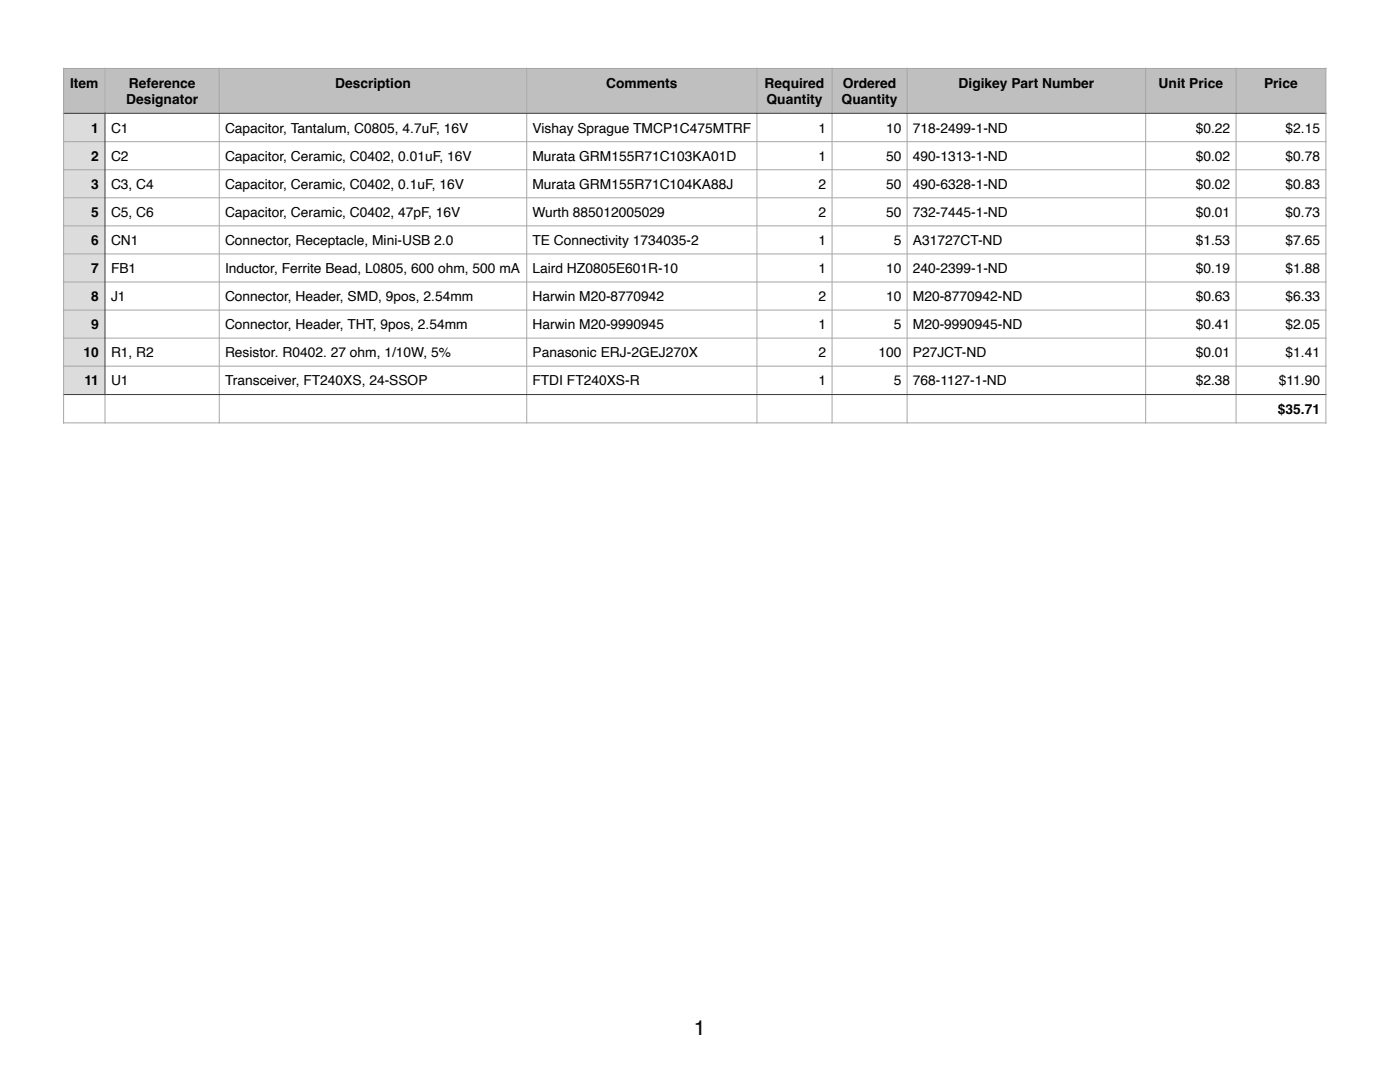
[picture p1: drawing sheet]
<svg xmlns="http://www.w3.org/2000/svg" width="358mm" height="277mm" viewBox="0 0 358 277" stroke-linecap="round" stroke-linejoin="round" font-family="sans-serif">
<defs><g id="words">
<text font-size="5.4" x="177.5" y="264.7">1</text>
<g font-size="3.5">
<text x="17.9" y="22.4">Item</text>
<text x="33" y="22.4">Reference</text>
<text x="85.7" y="22.4">Description</text>
<text x="155.1" y="22.4">Comments</text>
<text x="195.6" y="22.4">Required</text>
<text x="215.6" y="22.4">Ordered</text>
<text x="245.3" y="22.4">Digikey Part Number</text>
<text x="296.5" y="22.4">Unit Price</text>
<text x="323.4" y="22.4">Price</text>
<text x="32.3" y="26.6">Designator</text>
<text x="196.1" y="26.6">Quantity</text>
<text x="215.3" y="26.6">Quantity</text>
<text x="23.4" y="34">1</text>
<text x="28.4" y="34">C1</text>
<text x="57.6" y="34">Capacitor, Tantalum, C0805, 4.7uF, 16V</text>
<text x="136.2" y="34">Vishay Sprague TMCP1C475MTRF</text>
<text x="209.5" y="34">1</text>
<text x="226.7" y="34">10</text>
<text x="233.6" y="34">718-2499-1-ND</text>
<text x="306" y="34">$0.22</text>
<text x="328.9" y="34">$2.15</text>
<text x="23.4" y="41.1">2</text>
<text x="28.4" y="41.1">C2</text>
<text x="57.6" y="41.1">Capacitor, Ceramic, C0402, 0.01uF, 16V</text>
<text x="136.2" y="41.1">Murata GRM155R71C103KA01D</text>
<text x="209.5" y="41.1">1</text>
<text x="226.7" y="41.1">50</text>
<text x="233.6" y="41.1">490-1313-1-ND</text>
<text x="306" y="41.1">$0.02</text>
<text x="328.9" y="41.1">$0.78</text>
<text x="23.4" y="48.3">3</text>
<text x="28.4" y="48.3">C3, C4</text>
<text x="57.6" y="48.3">Capacitor, Ceramic, C0402, 0.1uF, 16V</text>
<text x="136.2" y="48.3">Murata GRM155R71C104KA88J</text>
<text x="209.5" y="48.3">2</text>
<text x="226.7" y="48.3">50</text>
<text x="233.6" y="48.3">490-6328-1-ND</text>
<text x="306" y="48.3">$0.02</text>
<text x="328.9" y="48.3">$0.83</text>
<text x="23.4" y="55.5">5</text>
<text x="28.4" y="55.5">C5, C6</text>
<text x="57.6" y="55.5">Capacitor, Ceramic, C0402, 47pF, 16V</text>
<text x="136.2" y="55.5">Wurth 885012005029</text>
<text x="209.5" y="55.5">2</text>
<text x="226.7" y="55.5">50</text>
<text x="233.6" y="55.5">732-7445-1-ND</text>
<text x="306" y="55.5">$0.01</text>
<text x="328.9" y="55.5">$0.73</text>
<text x="23.4" y="62.7">6</text>
<text x="28.4" y="62.7">CN1</text>
<text x="57.6" y="62.7">Connector, Receptacle, Mini-USB 2.0</text>
<text x="136.2" y="62.7">TE Connectivity 1734035-2</text>
<text x="209.5" y="62.7">1</text>
<text x="228.7" y="62.7">5</text>
<text x="233.6" y="62.7">A31727CT-ND</text>
<text x="306" y="62.7">$1.53</text>
<text x="328.9" y="62.7">$7.65</text>
<text x="23.4" y="69.9">7</text>
<text x="28.4" y="69.9">FB1</text>
<text x="57.6" y="69.9">Inductor, Ferrite Bead, L0805, 600 ohm, 500 mA</text>
<text x="136.2" y="69.9">Laird HZ0805E601R-10</text>
<text x="209.5" y="69.9">1</text>
<text x="226.7" y="69.9">10</text>
<text x="233.6" y="69.9">240-2399-1-ND</text>
<text x="306" y="69.9">$0.19</text>
<text x="328.9" y="69.9">$1.88</text>
<text x="23.4" y="77">8</text>
<text x="28.4" y="77">J1</text>
<text x="57.6" y="77">Connector, Header, SMD, 9pos, 2.54mm</text>
<text x="136.2" y="77">Harwin M20-8770942</text>
<text x="209.5" y="77">2</text>
<text x="226.7" y="77">10</text>
<text x="233.6" y="77">M20-8770942-ND</text>
<text x="306" y="77">$0.63</text>
<text x="328.9" y="77">$6.33</text>
<text x="23.4" y="84.2">9</text>
<text x="57.6" y="84.2">Connector, Header, THT, 9pos, 2.54mm</text>
<text x="136.2" y="84.2">Harwin M20-9990945</text>
<text x="209.5" y="84.2">1</text>
<text x="228.7" y="84.2">5</text>
<text x="233.6" y="84.2">M20-9990945-ND</text>
<text x="306" y="84.2">$0.41</text>
<text x="328.9" y="84.2">$2.05</text>
<text x="21.4" y="91.4">10</text>
<text x="28.4" y="91.4">R1, R2</text>
<text x="57.6" y="91.4">Resistor. R0402. 27 ohm, 1/10W, 5%</text>
<text x="136.2" y="91.4">Panasonic ERJ-2GEJ270X</text>
<text x="209.5" y="91.4">2</text>
<text x="224.7" y="91.4">100</text>
<text x="233.6" y="91.4">P27JCT-ND</text>
<text x="306" y="91.4">$0.01</text>
<text x="328.9" y="91.4">$1.41</text>
<text x="21.6" y="98.6">11</text>
<text x="28.4" y="98.6">U1</text>
<text x="57.6" y="98.6">Transceiver, FT240XS, 24-SSOP</text>
<text x="136.2" y="98.6">FTDI FT240XS-R</text>
<text x="209.5" y="98.6">1</text>
<text x="228.7" y="98.6">5</text>
<text x="233.6" y="98.6">768-1127-1-ND</text>
<text x="306" y="98.6">$2.38</text>
<text x="327.2" y="98.6">$11.90</text>
<text x="327" y="105.9">$35.71</text>
</g>
</g></defs>
<g fill="#bec0bf">
<path d="M16.3 17.5h10.6v11.5h-10.6z"/>
<path d="M26.9 17.5h29.2v11.5h-29.2z"/>
<path d="M56.1 17.5h78.7v11.5h-78.7z"/>
<path d="M134.8 17.5h58.9v11.5h-58.9z"/>
<path d="M193.7 17.5h19.2v11.5h-19.2z"/>
<path d="M212.9 17.5h19.2v11.5h-19.2z"/>
<path d="M232.1 17.5h61v11.5h-61z"/>
<path d="M293.1 17.5h23.2v11.5h-23.2z"/>
<path d="M316.3 17.5h22.9v11.5h-22.9z"/>
</g>
<g fill="#dcdcdc">
<path d="M16.3 29h10.6v7.2h-10.6z"/>
<path d="M16.3 36.2h10.6v7.2h-10.6z"/>
<path d="M16.3 43.4h10.6v7.2h-10.6z"/>
<path d="M16.3 50.6h10.6v7.2h-10.6z"/>
<path d="M16.3 57.8h10.6v7.2h-10.6z"/>
<path d="M16.3 65h10.6v7.1h-10.6z"/>
<path d="M16.3 72.1h10.6v7.2h-10.6z"/>
<path d="M16.3 79.3h10.6v7.2h-10.6z"/>
<path d="M16.3 86.5h10.6v7.2h-10.6z"/>
<path d="M16.3 93.7h10.6v7.2h-10.6z"/>
</g>
<g fill="none" stroke="#a6a6a6" stroke-width=".26">
<path d="M16.1 17.5h323.3M16.3 17.3v91.1M26.9 17.3v11.5M56.1 17.3v91.1M134.8 17.3v91.1M193.7 17.3v91.1M212.9 17.3v91.1M232.1 17.3v91.1M293.1 17.3v91.1M316.3 17.3v91.1M339.2 17.3v91.1M16.1 36.2h323.3"/>
<path d="M16.1 43.4h323.3M16.1 50.6h323.3M16.1 57.8h323.3M16.1 65h323.3M16.1 72.1h323.3M16.1 79.3h323.3M16.1 86.5h323.3M16.1 93.7h323.3M16.1 108.2h323.3M26.9 101.1v7.3"/>
</g>
<path d="M16.1 29h323.3M26.9 28.8v72.3M16.1 100.9h323.3" fill="none" stroke="#404040" stroke-width=".26"/>
<use href="#words"/>
</svg>
